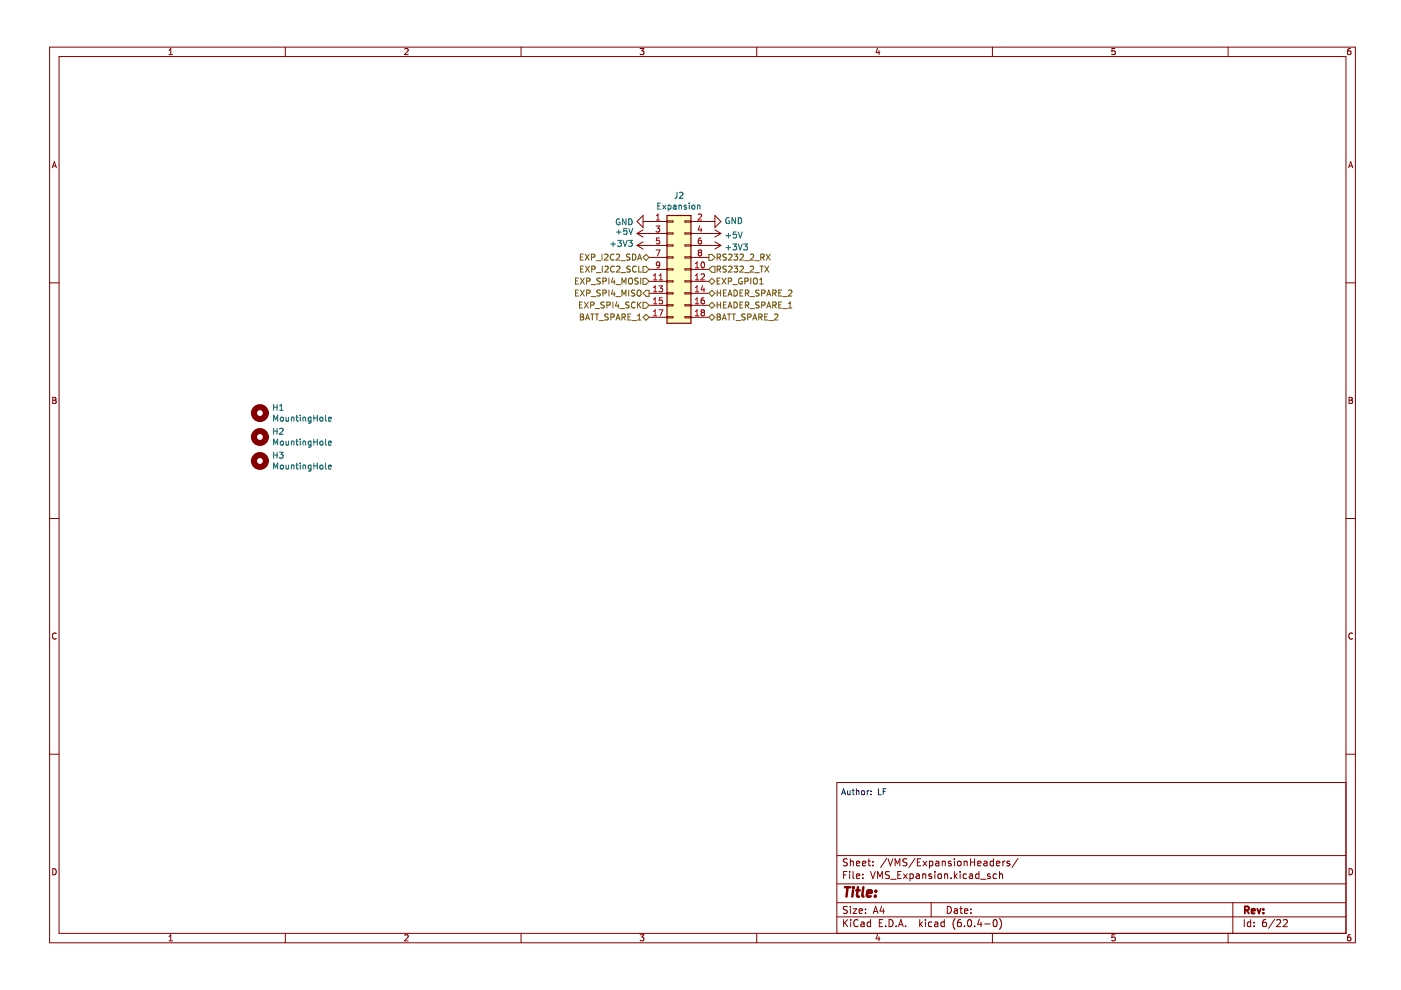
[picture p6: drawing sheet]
<svg xmlns="http://www.w3.org/2000/svg" width="297mm" height="210mm" viewBox="0 0 297 210" stroke-linecap="round" stroke-linejoin="round" font-family="sans-serif">
<path d="M.5 0h296.6v209.9h-296.6z" fill-rule="evenodd" fill="#fff" stroke="#fff" stroke-width=".21"/>
<g fill="none" stroke="#840000" stroke-width=".21">
<path d="M10.5 10h276.9v189.9h-276.9zM12.5 12h272.9v185.9h-272.9zM35.8 11.6h.8M35.8 10.7l.4-.4v1.3M60.5 10v2M85.8 10.4l.5-.1 .2 .4-.8 .9h.8M110.5 10v2M135.7 10.3h.8l-.4 .5 .4 .1v.6l-.2 .1-.6-.1M160.4 10v2M186.1 10.2l-.4 .9h.9M186.4 10.7v.9M210.4 10v2"/>
<path d="M236.4 10.3h-.6l-.1 .6 .6-.1 .1 .7-.2 .1-.5-.1M260.4 10v2M286.3 10.3h-.4l-.1 .3-.1 .7 .2 .3 .5-.1-.1-.7h-.4l-.2 .2M11.1 35.6l.4-1.3 .5 1.3M11.2 35.2h.6M285.9 35.6l.5-1.3 .4 1.3M286.1 35.2h.6M10.5 60h2M135.1 49.5l1.2 .8M135.1 49.5h6.3M135.1 52l1.2 .8M135.1 52h6.3"/>
<path d="M136.3 48.7l-1.2 .8M136.3 47h5.1M136.3 45.7v2.5l-1.2-1.2zM136.3 51.3l-1.2 .7M137.6 57.1h3.8M137.6 59.7h3.8M137.6 54.6h3.8M141.4 46.8h1.3v.3h-1.3zM141.4 49.4h1.3v.2h-1.3zM141.4 51.9h1.3v.3h-1.3zM141.4 54.5h1.3v.2h-1.3zM141.4 57h1.3v.2h-1.3z"/>
<path d="M141.4 59.5h1.3v.3h-1.3zM145.2 59.5h1.3v.3h-1.3zM145.2 57h1.3v.2h-1.3zM145.2 54.5h1.3v.2h-1.3zM145.2 51.9h1.3v.3h-1.3zM145.2 49.4h1.3v.2h-1.3zM145.2 46.8h1.3v.3h-1.3zM146.5 49.5h6.3M146.5 47h5.1M146.5 52h6.3M146.5 57.1h3.8M146.5 59.7h3.8"/>
<path d="M146.5 54.6h3.8M151.6 48.7l1.2 .8M151.6 45.7l1.2 1.3-1.2 1.2zM151.6 51.3l1.2 .7M152.8 49.5l-1.2 .8M152.8 52l-1.2 .8M285.4 60h2M137.6 62.2h3.8M137.6 64.7h3.8M137.6 67.3h3.8M141.4 62.1h1.3v.2h-1.3zM141.4 64.6h1.3v.3h-1.3z"/>
<path d="M141.4 67.1h1.3v.3h-1.3zM145.2 67.1h1.3v.3h-1.3zM145.2 64.6h1.3v.3h-1.3zM145.2 62.1h1.3v.2h-1.3zM146.5 62.2h3.8M146.5 64.7h3.8M146.5 67.3h3.8M11.2 84.2h.4l.3 .3-.3 .4 .3 .1v.3l-.2 .2h-.5zM11.2 84.9h.4M286 84.2h.5l.2 .3-.2 .4 .2 .1 .1 .3-.3 .2h-.5zM286 84.9h.5M10.5 109.9h2"/>
<path d="M285.4 109.9h2M11.9 134.3a.58 .58 0 0 0-.8 .6 .58 .58 0 0 0 .8 .5M286.8 134.3a.58 .58 0 0 0-.8 .6 .58 .58 0 0 0 .8 .5M10.5 159.9h2M285.4 159.9h2M285.4 165.9h-108v32M11.2 184.2a.66 .66 0 0 1 .7 .6 .66 .66 0 0 1-.7 .7zM35.8 198.6l.4-.4v1.3M35.8 199.5h.8M60.5 197.9v2M85.8 198.3l.5-.1 .2 .4-.8 .9h.8M110.5 197.9v2"/>
<path d="M135.7 198.2h.8l-.4 .5 .4 .1v.6l-.2 .1-.6-.1M160.4 197.9v2M177.4 194.4h108M177.4 191.4h108M177.4 187.4h108M177.4 181.4h108M178.9 195v1.5M178.9 185.5h.5M179.1 195.6l.6 .9M179.6 184.8h-.7v1.5M179.6 192.2h-.5l-.2 .1v.4l.6 .3 .1 .4-.2 .3-.6-.1M179.6 182.2l-.5-.1-.2 .1v.5l.6 .2 .1 .4-.2 .3-.6-.1"/>
<path d="M179.7 195l-.8 .8M180.1 184.8v.1M180.1 185.3v1M180.3 182.1v1.5M180.3 192.2v.1M180.3 192.7v1M180.3 182.7l.2-.1 .4 .1v.9M180.4 195v.1M180.4 195.5v1M180.9 192.7h.7l-.7 1h.7M180.9 184.8v1.3l.2 .2M181.6 185.8l.7-.2-.1-.2-.4-.1-.2 .2v.7h.6"/>
<path d="M181.6 183.1l.7-.2-.1-.2-.4-.1-.2 .2v.7h.6M181.9 195.1a.71 .71 0 0 0-1 .5 .71 .71 0 0 0 .7 .9l.3-.2M182.1 193.2l.8-.2-.1-.3h-.4l-.3 .2 .1 .7h.6M182.6 195.5h.5l.1 1M182.9 183.1l.7-.2-.1-.2-.4-.1-.2 .2v.7h.6M182.9 186.1v.2M182.9 185.4v.1M183.2 195.8l-.5 .1-.2 .2 .2 .4 .5-.1M183.5 193.5v.2M183.5 192.7v.2M184 182.6h.6M184.2 182.1v1.3l.4 .2"/>
<path d="M184.6 195.5h-.5l-.2 .3 .1 .6h.6M184.6 195v1.5M184.6 184.8l.5 1.5 .5-1.5M185.1 183.4v.2M185.1 182.7v.1M185.1 193.7l.5-1.5 .5 1.5M185.3 193.2h.7M186.1 198.1l-.4 .9h.9M186.1 186.3v-1.5l.5 1.1 .5-1.1v1.5M186.4 198.6v.9M186.4 195.7h.5M186.9 192.1l-.3 1.1h.9"/>
<path d="M187.1 195h-.7v1.5h.7M187.3 192.7v1M187.8 196.3v.2M188 182l-1.3 1.9M188.3 182.1l.5 1.5 .5-1.5M188.5 195a.76 .76 0 0 1 .9 .7 .76 .76 0 0 1-.9 .8zM188.6 184.9l-.6-.1-.3 .3 .2 .3 .6 .3v.4l-.2 .2-.6-.1M188.9 186.4h1.1M189.8 183.6v-1.5l.5 1.1 .5-1.1v1.5M190 196.3v.2M190.4 185.5h.5M190.5 196.5l.5-1.5 .5 1.5"/>
<path d="M190.6 196h.8M191.1 184.8h-.7v1.5h.7M191.6 185.3l.8 1M192 196.3v.2M192.3 182.2l-.6-.1-.2 .1v.5l.6 .2 .2 .4-.3 .3-.6-.1M192.4 185.3l-.8 1M192.9 185.4l.5-.1 .2 .3-.1 .6h-.6M192.9 185.3v1.5M194 182l-1.3 1.9M194.3 185.4h.6v.9M194.5 182.8h.5M194.9 185.6l-.5 .1-.2 .2 .2 .4 .5-.1"/>
<path d="M195 195v1.5M195.1 195.9l.5 .6M195.2 182.1h-.7v1.5h.7M195.6 195.5l-.6 .5M195.6 185.4l.3-.1 .3 .1 .1 .9M195.6 185.3v1M195.7 182.6l.8 1M196.2 195v.1M196.2 195.5v1M196.5 182.6l-.8 1M197.1 182.7l.4-.1 .3 .3-.2 .6h-.5M197.1 182.6v1.5"/>
<path d="M197.4 191.4v3M197.5 185.4l-.4-.1-.2 .2 .1 .2 .5 .2v.3h-.6M197.6 195.5h-.5l-.2 .3 .1 .6h.6M198.2 195.5h.6l.1 1M198.2 184.8v.1M198.2 185.3v1M198.4 182.7h.6l.1 .9M198.9 195.8l-.5 .1-.3 .2 .3 .4 .5-.1M198.9 185.4l.2-.1 .5 .1v.6l-.1 .2-.4 .1-.2-.2zM199.1 182.9l-.5 .1-.2 .2 .2 .4 .5-.1M199.8 182.7l.2-.1 .4 .1v.9M199.8 182.6v1"/>
<path d="M200.2 195.5h-.4l-.3 .3 .1 .6h.6M200.2 195v1.5M200.3 185.4l.2-.1 .4 .1v.9M200.3 185.3v1M200.9 192.2a.76 .76 0 0 1 .8 .7 .76 .76 0 0 1-.8 .8zM201.6 182.7l-.3-.1-.2 .2v.2l.5 .2v.3h-.5M201.6 186.1v.2M202.3 192.7h.6l.1 1M202.3 182.1v.1M202.3 182.6v1M202.3 184.8v1.5M202.5 194.8a1.72 1.72 0 0 0 0 2.2"/>
<path d="M202.5 185.7l.4 .6M202.9 185.3l-.6 .6M203 193l-.5 .1-.2 .2 .2 .4 .5-.1M203.1 182.7l.2-.1 .4 .1 .1 .6-.2 .2-.3 .1-.2-.2zM203.5 192.7h.6M203.6 184.8v.1M203.6 185.3v1M203.7 192.2v1.3l.4 .2M203.7 195h-.4a1.01 1.01 0 0 0 0 1.5l.5-.2v-.5l-.2-.3-.5 .1-.1 .2M204.4 182.7l.2-.1 .4 .1 .1 .9M204.4 182.6v1M204.5 193.2l.7-.2-.1-.3h-.4l-.2 .2 .1 .7h.5"/>
<path d="M204.5 196.3v.2M204.9 185.4l-.4-.1-.3 .3 .1 .6h.6M205.3 195.1l.2-.1a.8 .8 0 0 1 .5 .7 .8 .8 0 0 1-.5 .8l-.4-.6zM205.6 185.4h.5l.1 .9M205.8 182.8h.8M205.8 182.1v1.5M205.8 193.5v.2M205.8 192.7v.2M206.2 185.6l-.5 .1-.2 .2 .2 .4 .5-.1M206.6 196.3v.2M206.6 182.1v1.5M207.3 183.1l.7-.2-.1-.2-.4-.1-.2 .2v.7h.6"/>
<path d="M207.6 185.4l-.5-.1-.3 .3 .2 .6h.6M207.6 184.8v1.5M207.6 194.9l-.3 1.1h.9M207.9 186.4h1.2M208 195.5v1M208.6 182.7h.6l.1 .9M208.8 195.9h1.1M209.3 182.9l-.5 .1-.2 .2 .2 .4 .5-.1M209.9 185.4l-.3-.1-.3 .2 .1 .2 .5 .2v.3h-.6M210.4 197.9v2M210.6 182.7l-.4-.1-.3 .3 .2 .6h.5M210.6 182.1v1.5"/>
<path d="M210.7 195.1l.2-.1a.8 .8 0 0 1 .5 .7 .8 .8 0 0 1-.5 .8l-.3-.6zM211.3 185.4l-.5-.1-.2 .3 .1 .6h.6M211.3 183.1l.7-.2-.1-.2-.4-.1-.2 .2v.7h.6M211.9 194.8a1.72 1.72 0 0 1 0 2.2M211.9 185.4l.2-.1 .4 .1 .1 .9M211.9 184.8v1.5M212.6 182.6v1M213.1 182.6l-.5 .3M214.1 182.7l-.4-.1-.2 .2 .1 .2 .5 .2v.3h-.6M215.8 182l-1.2 1.9M236.4 198.2h-.6l-.1 .6 .6-.1 .1 .7-.2 .1-.5-.1M260.4 197.9v2"/>
<path d="M261.4 191.4v6.5M263.8 195v1.5M265.2 195.5h-.5l-.2 .3 .1 .6h.6M265.2 195v1.5M265.9 196.3v.2M265.9 195.5v.2M268.4 195h-.4a1.01 1.01 0 0 0 0 1.5l.5-.2v-.5l-.3-.3-.4 .1-.1 .2M270.2 194.9l-1.2 1.9M270.7 195.1l.5-.1 .3 .4-.9 1.1h.9M272.1 195.1l.6-.1 .3 .4-1 1.1h1M286 184.2a.66 .66 0 0 1 .8 .6 .66 .66 0 0 1-.8 .7zM286.3 198.2h-.4l-.1 .3-.1 .7 .2 .3 .5-.1-.1-.7h-.4l-.2 .2"/>
</g>
<path d="M263.9 193l.7-.1 .2-.2-.1-.4-.8-.1v1.5M264.3 193l.5 .7M265.4 193.2l.7-.2-.1-.3h-.4l-.2 .2v.7h.6M266.6 192.7l.3 1 .4-1M267.9 193.5v.2M267.9 192.7v.2" fill="none" stroke="#840000" stroke-width=".39"/>
<path d="M179.1 188.1h1.2M179.7 188.1l-.2 2M180.9 188.8l-.2 1.3M181 188.1l-.1 .2M181.5 188.8h.8M181.9 188.1l-.2 1.7 .1 .2 .3 .1M183 188.1l-.2 1.7 .3 .3M183.8 189.4l1-.2v-.3l-.6-.1-.3 .3v.9h.7M185.6 189.9v.2M185.7 188.9v.2" fill="none" stroke="#840000" stroke-width=".52"/>
<g fill="none" stroke="#840000" stroke-width="1.3">
<circle cx="55.1" cy="97.7" r="1.27"/>
<circle cx="55.1" cy="87.6" r="1.27"/>
<circle cx="55.1" cy="92.7" r="1.27"/>
</g>
<g fill="none" stroke="#006464" stroke-width=".21">
<path d="M129.5 51.8h1M130 51.3v.9M130.7 49.2h1M131 51h.7l-.4 .4 .4 .2v.5l-.2 .1-.5-.1M131.2 48.7v1M131.4 46.5a.58 .58 0 0 0-.8 .5 .58 .58 0 0 0 .8 .5v-.4h-.2M132.1 51l.4 1.2 .5-1.2M132.7 46.4v1.3l-.7-1.3v1.3M132.9 48.4h-.6l-.1 .6h.6l.1 .6-.2 .1-.5-.1M133.3 51h.7l-.4 .4 .4 .2v.5l-.2 .1-.5-.1M133.3 46.4a.64 .64 0 0 1 .7 .6 .64 .64 0 0 1-.7 .7zM133.3 48.4l.4 1.3 .5-1.3"/>
<path d="M139.5 43.7h.4M140.1 43.1h-.6v1.2h.6M140.5 43.5l.7 .8M141.2 43.5l-.7 .8M141.7 43.6l.3-.1 .3 .2-.2 .6h-.4M141.7 43.5v1.3M142.8 43.6h.5l.1 .7M143.4 43.8l-.7 .2 .2 .3h.5M143.5 40.8v1l-.4 .2M144 43.6h.4l.1 .7M144 43.5v.8M144.1 40.9l.5-.1 .2 .3-.8 .9h.8"/>
<path d="M145.5 43.6l-.3-.1-.2 .2 .1 .2 .4 .1v.3h-.5M146.1 43.1v.1M146.1 43.5v.8M146.8 43.6l.3-.1 .2 .2v.4l-.2 .2-.4-.2zM147.9 43.6h.5v.7M147.9 43.5v.8M153.9 50h1M153.9 52.5h1M154.4 49.5v1M154.4 52v1M154.6 46.2a.58 .58 0 0 0-.7 .6 .58 .58 0 0 0 .8 .5v-.4h-.3M155.4 51.7h.8l-.5 .5 .4 .1v.6l-.2 .1-.5-.1"/>
<path d="M155.9 46.1v1.3l-.7-1.3v1.3M156.1 49.2h-.6l-.1 .6 .7-.1v.6l-.2 .2-.5-.2M156.5 49.2l.5 1.3 .4-1.3M156.5 46.1a.64 .64 0 0 1 .8 .7 .64 .64 0 0 1-.8 .6zM156.5 51.7l.5 1.3 .4-1.3M157.7 51.7h.8l-.5 .5 .4 .1v.6l-.2 .1-.5-.1M58 85.7v1.3M58 89.3v-1.3l.5 .9 .4-.9v1.3M58 90.8v1.3M58 94.4v-1.3l.5 .9 .4-.9v1.3M58 95.9v1.2M58 99.5v-1.3l.5 .9 .4-.9v1.3"/>
<path d="M58 86.3h.8M58 91.4h.8M58 96.5h.8M58.8 85.7v1.3M58.8 90.8v1.3M58.8 95.9v1.2M59.2 95.9h.8l-.4 .5 .4 .1v.5l-.2 .1-.6-.1M59.3 87h.7M59.3 86.1l.4-.4v1.3M59.3 90.9l.5-.1 .2 .4-.8 .9h.8M59.5 93.6l.2-.1 .3 .1v.7h-.5zM59.5 98.7l.2-.1 .3 .1v.7l-.5-.1z"/>
<path d="M59.5 88.5h.3l.3 .2v.4l-.3 .2-.4-.2zM60.6 88.5l.1 .7h.5M60.6 93.5l.1 .8h.5M60.6 98.6l.1 .8 .5-.1M61.2 88.5v.8M61.2 93.5v.9M61.2 98.6v.9M61.8 88.6l.5-.1v.8M61.8 88.5v.8M61.8 93.5v.9M61.8 98.6v.9M61.8 93.6h.5v.8"/>
<path d="M61.8 98.7h.5v.8M62.7 88.5h.5M62.7 93.5h.5M62.7 98.6h.5M62.9 88v1.1l.3 .2M62.9 93.1v1.1l.3 .2M62.9 98.2v1.1l.3 .2M63.6 88v.1M63.6 88.5v.8M63.6 93.1v.1M63.6 93.5v.9M63.6 98.2v.1"/>
<path d="M63.6 98.6v.9M64.3 88.6l.4-.1 .1 .8M64.3 88.5v.8M64.3 93.5v.9M64.3 98.6v.9M64.3 93.6h.4l.1 .8M64.3 98.7h.4l.1 .8M65.9 88.5h-.3l-.3 .2 .2 .5h.4M65.9 98.7l-.3-.1-.3 .2 .2 .6h.4M65.9 88.5v1l-.2 .2h-.3M65.9 93.5v1.1l-.2 .2-.3-.1M65.9 98.6v1l-.2 .3-.3-.1"/>
<path d="M65.9 93.6l-.3-.1-.3 .3 .2 .5h.4M66.5 88v1.3M66.5 93.1v1.3M66.5 98.2v1.3M66.5 88.6h.8M66.5 93.7h.8M66.5 98.8h.8M67.3 88v1.3M67.3 93.1v1.3M67.3 98.2v1.3M67.9 93.6l.2-.1 .3 .1v.7h-.5zM67.9 98.7l.2-.1 .3 .1v.7l-.5-.1z"/>
<path d="M67.9 88.5h.3l.3 .2v.4l-.3 .2-.4-.2zM69 88v1.1l.2 .2M69 93.1v1.1l.2 .2M69 98.2v1.1l.2 .2M69.6 94l.6-.2v-.2l-.4-.1-.2 .2 .1 .6h.5M69.6 88.9l.6-.1v-.3h-.4l-.2 .1 .1 .6h.5M69.6 99l.6-.1v-.2l-.4-.1-.2 .2 .1 .6h.5"/>
</g>
<path d="M141.4 45.7h5.1v22.8h-5.1z" fill-rule="evenodd" fill="#ffffc2" stroke="#ffffc2" stroke-width=".25"/>
<path d="M141.4 45.7h5.1v22.8h-5.1z" fill="none" stroke="#840000" stroke-width=".25"/>
<g fill="none" stroke="#a90000" stroke-width=".21">
<path d="M138.5 59.3h.8M138.5 58.4l.4-.3v1.2M139.1 47.9h.8l-.4 .5 .3 .1v.6l-.2 .1-.5-.1M139.1 53h.8l-.5 1.3M139.2 46.6h.7M139.2 45.7l.3-.3v1.2M139.8 59.3h.7M139.8 58.4l.3-.3v1.2M139.8 50.5h-.6v.6l.6-.1v.6l-.2 .1-.4-.1M139.9 56.1l-.3 .2h-.3l-.1-.6 .4-.2 .3 .3-.1 .7-.2 .2-.3 .1M147.4 56.8h.8M147.4 55.9l.4-.4v1.3"/>
<path d="M147.4 58.4l.4-.3v1.2M147.4 59.3h.8M148 45.5l.5-.1 .3 .3-.8 .9h.8M148.3 53.5l-.3-.2 .3-.3 .3 .1 .2 .1-.3 .3M148.3 53.5l-.3 .3v.2l.3 .3 .3-.1 .2-.2v-.2l-.3-.3M148.3 53.5h.2M148.3 47.9l-.3 .9h.8M148.6 58.2l.5-.1 .3 .3-.8 .9h.8M148.6 48.3v.9M148.6 50.5h-.3l-.2 .3-.1 .7 .3 .2 .4-.1-.1-.6-.3-.1-.3 .3M148.8 55.7l.1-.2a.68 .68 0 0 1 .5 .7 .68 .68 0 0 1-.5 .6l-.3-.5zM138.5 61l.4-.4v1.3"/>
<path d="M138.5 63.5l.4-.4v1.3M138.5 66.1l.4-.4v1.3M138.5 61.9h.8M138.5 64.4h.8M138.5 67h.8M139.7 60.6h.8l-.4 .5 .3 .1v.6l-.2 .1-.5-.1M139.7 65.7h.8l-.5 1.3M140.4 63.1h-.6v.7l.6-.1v.6l-.2 .1-.4-.1M147.4 61l.4-.4v1.3M147.4 63.5l.4-.4v1.3M147.4 66.1l.4-.4v1.3M147.4 61.9h.8"/>
<path d="M147.4 64.4h.8M147.4 67h.8M148.9 66.2l-.3-.2 .3-.3h.2l.3 .2-.3 .3M148.9 66.2l-.3 .3 .1 .3 .2 .2h.2l.3-.3v-.2l-.3-.3M148.9 66.2h.2M148.9 60.6l-.3 .9h.8M149.2 63.1l-.3 .1-.2 .3-.1 .7 .3 .2 .4-.1-.1-.6-.3-.1-.3 .3M149.2 61v.9"/>
</g>
<g fill="none" stroke="#725600" stroke-width=".21">
<path d="M122 59.6h.4M122.6 59h-.6v1.2h.6M123 59l.9 1.2M123 54.5h.5M123.1 57h.4M123.6 53.9h-.6v1.3h.6M123.7 56.4h-.6v1.3h.6M123.9 59l-.9 1.2M124.1 53.9l.8 1.3M124.1 56.4l.9 1.3M124.4 59.6h.6v-.5l-.6-.1v1.2M124.9 53.9l-.8 1.3"/>
<path d="M125 56.4l-.9 1.3M125.4 54.5h.6l.1-.5-.7-.1v1.3M125.5 57.1l.6-.1v-.5l-.6-.1v1.3M126.4 55.3h.9M126.4 57.8h1M127.3 59l-.7 .1v.3l.6 .3 .1 .3-.3 .2h-.4M127.6 53.9v1.3M127.7 56.4v1.3M127.8 59.6h.6l.1-.5-.7-.1v1.2M128.2 54l.5-.1 .2 .3-.8 1h.8M128.2 56.5l.5-.1 .3 .4-.8 .9h.8M129.1 59v1.2"/>
<path d="M129.9 58.9l-.3 .9h.8M130.2 54a.56 .56 0 0 0-.8 .5 .56 .56 0 0 0 .8 .5M130.2 56.5a.56 .56 0 0 0-.8 .6 .56 .56 0 0 0 .8 .5M130.2 59.4v.8M130.7 54l.4-.1 .3 .3-.8 1h.8M130.7 56.5l.5-.1 .2 .4-.7 .9h.7M131.6 55.3h1M131.7 57.8h1M133.3 59.1l.3-.1a.43 .43 0 0 1 .5 .4v.4a.42 .42 0 0 1-.4 .4 .42 .42 0 0 1-.4-.4zM133.6 53.9l-.7 .1v.4l.5 .2 .2 .3-.3 .3-.5-.1M133.6 56.5l-.5-.1-.2 .3 .1 .3 .6 .2v.4h-.7M134.1 53.9a.64 .64 0 0 1 .7 .6 .64 .64 0 0 1-.7 .7z"/>
<path d="M134.9 56.5a.56 .56 0 0 0-.8 .6 .56 .56 0 0 0 .8 .5M135.2 55.2l.4-1.3 .4 1.3M135.3 59l-.7 .1v.3l.6 .3 .1 .3-.2 .2h-.5M135.3 54.8h.6M135.4 56.4v1.3h.6M135.9 59v1.2M136.3 56.5h.7l.6 .6-.6 .7h-.7zM136.3 59h.7l.6 .7-.6 .6h-.7zM137 53.9l.6 .7-.6 .6-.7-.6zM150.3 53.9h.6l.7 .7-.7 .6h-.6zM150.3 59.7l.6-.7 .7 .7-.7 .6zM150.9 56.5h.7v1.3h-.7l-.6-.7z"/>
<path d="M152.1 54.5h.6v-.5l-.6-.1v1.3M152.1 57.1l.6-.1v-.5l-.6-.1v1.3M152.1 59.6h.4M152.4 57.1l.4 .6M152.4 54.5l.4 .7M152.7 59h-.6v1.2h.6M153.1 59l.8 1.2M153.9 59l-.8 1.2M154 56.5h-.7v.4l.6 .2 .1 .4-.3 .2-.4-.1M154 53.9l-.7 .1v.4l.6 .2 .1 .3-.3 .3-.4-.1M154.4 59.6h.6l.1-.5-.7-.1v1.2M154.5 56.5l.5-.1 .2 .4-.8 .9h.8"/>
<path d="M154.5 54l.5-.1 .2 .3-.8 1h.8M155.6 56.4h.8l-.4 .5 .3 .1v.6l-.1 .1-.6-.1M155.6 53.9h.8l-.4 .5 .3 .1v.5l-.1 .2-.6-.2M156.9 56.5l.5-.1 .2 .4-.8 .9h.8M156.9 54l.5-.1 .2 .3-.8 1h.8M157.3 59a.58 .58 0 0 0-.7 .6 .58 .58 0 0 0 .8 .5v-.4h-.3M157.9 57.8h.9M157.9 55.3h.9M157.9 59.6h.6l.1-.5-.7-.1v1.2M159.1 56.5l.5-.1 .2 .4-.8 .9h.8M159.1 54l.5-.1 .2 .3-.8 1h.8M159.2 59v1.2"/>
<path d="M159.8 59.1l.2-.1a.43 .43 0 0 1 .6 .4v.4a.42 .42 0 0 1-.4 .4 .42 .42 0 0 1-.5-.4zM160 57.8h1M160 55.3h1M161.1 59.3l.3-.3v1.2M161.1 56.4h.7M161.3 54.5h.6l.1-.5-.7-.1v1.3M161.5 56.4v1.3M161.6 54.5l.4 .7M162.1 56.4l.9 1.3M162.5 53.9l.8 1.3M163 56.4l-.9 1.3M163.3 53.9l-.8 1.3"/>
<path d="M122 62.1h.4M122.6 61.5h-.6v1.3h.6M122.9 64.6h.4M123 66.6h.5l.2 .2-.2 .4 .2 .1 .1 .3-.3 .2h-.5zM123 67.2h.5M123 61.5l.9 1.3M123.5 64h-.6v1.3h.6M123.9 61.5l-.9 1.3M123.9 64l.8 1.3M124.1 67.8l.5-1.2 .4 1.2M124.3 67.5h.6M124.4 62.2l.6-.1v-.5l-.6-.1v1.3"/>
<path d="M124.7 64l-.8 1.3M125.2 64.7l.6-.1 .1-.4-.7-.2v1.3M125.2 66.6h.7M125.3 62.9h1M125.3 60.4h1M125.6 66.6v1.2M126.2 65.4h1M126.2 66.6h.7M126.6 66.6v1.2M127 68h1M127.3 61.6h-.7v.4l.6 .2 .1 .3-.3 .3-.4-.1M127.8 62.2l.6-.1 .1-.5-.7-.1v1.3"/>
<path d="M128.1 64.1l-.6 .1v.3l.5 .3 .1 .3-.2 .2-.5-.1M128.7 64.7l.6-.1v-.4l-.6-.2v1.3M129 66.6l-.7 .1v.4l.5 .2 .2 .3-.3 .2h-.5M129.1 61.5v1.3M129.5 67.2h.6l.1-.5-.7-.1v1.2M129.9 61.4l-.3 .9h.8M129.9 64v1.3M130.2 61.9v.9M130.6 62.9h1M130.6 60.4h1M130.6 67.8l.4-1.2 .4 1.2M130.7 67.5h.6"/>
<path d="M130.8 64l-.3 .9h.8M131.1 64.5v.8M131.4 65.4h1M131.9 67.2h.6v-.5l-.6-.1v1.2M131.9 60.2v-1.2l.4 .9 .4-.9v1.2M131.9 62.8v-1.3l.4 .9 .4-.9v1.3M132.2 67.2l.4 .6M133.1 67.2h.5M133.3 61.5v1.3M133.4 64.1l-.5-.1-.2 .3 .1 .3 .5 .2v.4h-.6M133.7 66.6h-.6v1.2h.6M134 68h1"/>
<path d="M134.6 61.6h-.7v.4l.6 .2 .1 .3-.3 .3-.4-.1M134.6 64.2a.56 .56 0 0 0-.7 .5 .56 .56 0 0 0 .7 .5M135.1 61.7l.3-.2a.43 .43 0 0 1 .5 .4v.4a.42 .42 0 0 1-.4 .5 .42 .42 0 0 1-.4-.5zM135.2 67.8h.7M135.2 66.9l.4-.3v1.2M135.2 64v1.3M135.4 64.6l.5 .7M135.9 64l-.7 .8M136.3 64.1h.7l.6 .6-.6 .7h-.7zM136.3 67.3l.7-.7 .6 .7-.6 .6zM137 61.6h.6v1.2h-.6l-.7-.6zM150.3 62.2l.6-.6 .7 .6-.7 .6z"/>
<path d="M150.3 64.7l.6-.6 .7 .6-.7 .7zM150.3 67.3l.6-.7 .7 .7-.7 .6zM152.1 61.5v1.3M152.1 64v1.3M152.1 66.6h.4l.2 .2-.2 .4 .2 .1 .1 .3-.3 .2h-.4zM152.1 62.1h.7M152.1 64.6h.7M152.1 67.2h.4M152.8 61.5v1.3M152.8 64v1.3M153.1 67.8l.5-1.2 .4 1.2M153.3 67.5h.6"/>
<path d="M153.4 62.1h.4M153.4 64.6h.4M154 61.5h-.6v1.3h.6M154 64h-.6v1.3h.6M154.2 66.6h.8M154.4 62.8l.4-1.3 .4 1.3M154.4 65.3l.4-1.3 .4 1.3M154.5 62.4h.6M154.5 64.9h.6M154.6 66.6v1.2M155.2 66.6h.7M155.4 60.4h.9"/>
<path d="M155.6 66.6v1.2M155.6 61.5a.64 .64 0 0 1 .8 .6 .64 .64 0 0 1-.8 .7zM155.6 64a.64 .64 0 0 1 .8 .7 .64 .64 0 0 1-.8 .6zM156 68h1M156.9 62.1h.4M156.9 64.6h.4M157.5 61.5h-.6v1.3h.6M157.5 64h-.6v1.3h.6M158 66.6l-.7 .1v.4l.6 .2 .1 .3-.3 .2h-.4M158 62.2l.6-.1 .1-.5-.7-.1v1.3M158 64.7l.6-.1 .1-.4-.7-.2v1.3M158.3 62.2l.5 .6"/>
<path d="M158.3 64.7l.5 .6M158.5 67.2h.6l.1-.5-.7-.1v1.2M159 62.9h1M159 65.4h1M159.6 67.8l.4-1.2 .5 1.2M159.7 67.5h.6M160.9 67.2h.6v-.5l-.6-.1v1.2M160.9 61.6l-.4-.1-.3 .2 .1 .3 .6 .3v.3l-.7 .1M160.9 64.1l-.4-.1-.3 .3 .1 .3 .6 .2v.4h-.7M161.1 60.2h.7M161.2 67.2l.4 .6M161.5 62.2l.6-.1v-.5l-.6-.1v1.3"/>
<path d="M161.5 64.7l.6-.1v-.4l-.6-.2v1.3M162.1 67.2h.5M162.6 62.8l.4-1.3 .4 1.3M162.6 65.3l.4-1.3 .4 1.3M162.7 62.4h.6M162.7 64.9h.6M162.8 66.6h-.7v1.2h.7M163 68h1M163.8 62.2l.6-.1 .1-.5-.7-.1v1.3M163.8 64.7l.6-.1 .1-.4-.7-.2v1.3M164.1 62.2l.5 .6M164.1 64.7l.5 .6"/>
<path d="M164.2 66.7l.5-.1 .2 .3-.8 .9h.8M165.1 62.1h.4M165.1 64.6h.4M165.7 61.5h-.6v1.3h.6M165.7 64h-.6v1.3h.6M166 62.9h.9M166 65.4h.9M167.2 61.6l.5-.1 .2 .4-.8 .9h.8M167.2 65.3h.7M167.2 64.4l.3-.4v1.3"/>
</g>
<g fill="none" stroke="#0000c2" stroke-width=".21">
<path d="M178.4 168.5l.5-1.3 .4 1.3M178.5 168.1h.7M179.7 167.6l.1 .8h.4M180.2 167.6v.9M180.7 167.6h.4M180.8 167.2v1.1l.3 .2M181.6 167.8l.5-.1v.8M181.6 167.2v1.3M182.7 167.8l.2-.2 .4 .2-.1 .6h-.5zM183.9 167.6v.9M184.2 167.6l-.3 .3M184.7 168.4v.1"/>
<path d="M184.7 167.7v.1M186.2 167.2v1.3h.6M187.3 167.8h.4M187.9 167.2h-.6v1.3"/>
</g>
</svg>
